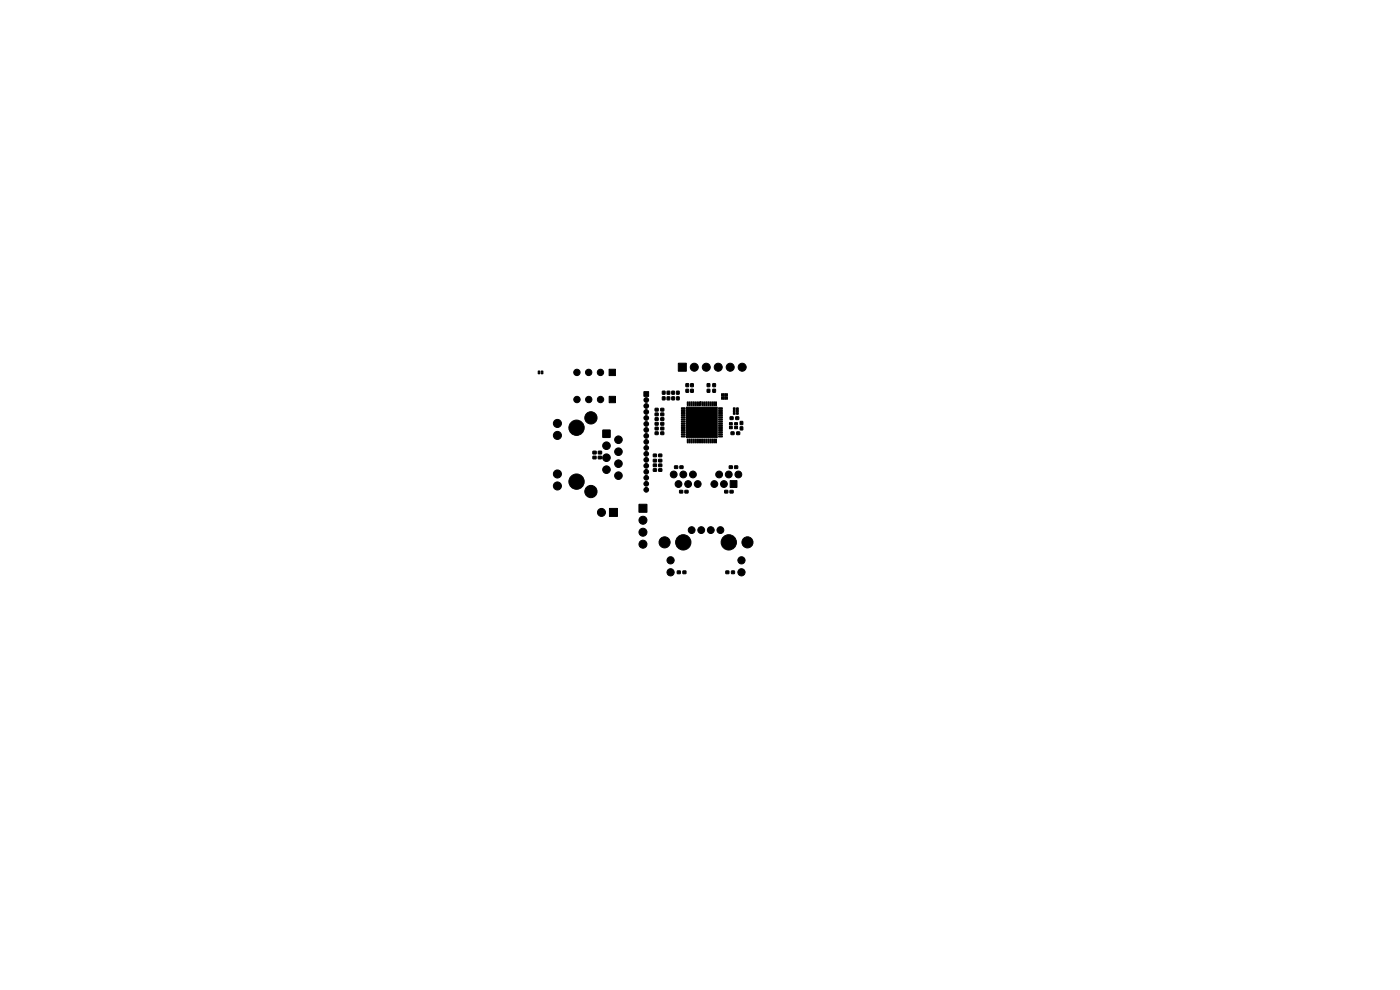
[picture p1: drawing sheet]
<svg xmlns="http://www.w3.org/2000/svg" width="297mm" height="210mm" viewBox="0 0 297 210" stroke-linecap="round" stroke-linejoin="round" font-family="sans-serif">
<g fill="#000" stroke="#000" stroke-width=".21">
<path d="M114.2 78.7h.3v.6h-.3zM114.8 78.7h.4v.6h-.4zM129.2 78.3h1.4v1.4h-1.4zM143.9 77h1.7v1.7h-1.7zM125.8 96.8h.6v.5h-.6zM125.8 95.7h.7v.6h-.7zM126.9 96.8h.7v.5h-.7zM126.9 95.7h.7v.6h-.7zM127.9 91.2h1.5v1.6h-1.5zM129.2 84.1h1.4v1.3h-1.4zM136.6 83.1h1v1h-1zM139 91.6h.6v.6h-.6z"/>
<path d="M139 86.6h.6v.6h-.6zM139 90.6h.6v.6h-.6zM139 87.6h.6v.6h-.6zM139 88.6h.6v.6h-.6zM139 89.6h.6v.6h-.6zM138.6 98.4h.7v.6h-.7zM138.6 97.4h.7v.6h-.7zM138.6 99.4h.7v.6h-.7zM138.6 96.3h.7v.6h-.7zM140.2 91.6h.6v.6h-.6zM140.2 86.6h.6v.6h-.6zM140.2 90.6h.6v.6h-.6z"/>
<path d="M140.2 87.6h.6v.6h-.6zM140.2 88.6h.6v.6h-.6zM140.2 89.6h.6v.6h-.6zM139.7 98.4h.7v.6h-.7zM139.7 97.4h.7v.6h-.7zM139.7 99.4h.7v.6h-.7zM139.7 96.3h.7v.6h-.7zM140.5 83h.6v.6h-.6zM140.5 84.2h.6v.6h-.6zM141.5 83h.6v.6h-.6zM141.5 84.2h.6v.6h-.6zM142.5 83h.6v.6h-.6z"/>
<path d="M142.5 84.2h.6v.6h-.6zM143.1 98.8h.7v.6h-.7zM143.5 83h.6v.6h-.6zM143.5 84.2h.6v.6h-.6zM144.2 98.8h.7v.6h-.7zM144.6 92.5h.7v.2h-.7zM144.6 92.1h.7v.2h-.7zM144.6 91.7h.7v.1l-.7 .1zM144.6 91.3h.7v.1l-.7 .1zM144.6 90.9h.7v.2h-.7zM144.6 90.5h.7v.2h-.7zM144.6 90.1h.7v.2h-.7z"/>
<path d="M144.6 89.7h.7v.1l-.7 .1zM144.6 89.3h.7v.1l-.7 .1zM144.6 88.9h.7v.2h-.7zM144.6 88.5h.7v.2h-.7zM144.6 88.1h.7v.2h-.7zM144.6 87.7h.7v.1l-.7 .1zM144.6 87.3h.7v.1l-.7 .1zM144.6 86.9h.7v.2h-.7zM144.6 86.5h.7v.2h-.7zM145.8 93.2h.2l-.1 .8-.1-.1zM145.8 85.3h.2l-.1 .8-.1-.1zM145.5 81.4h.6v.6h-.6z"/>
<path d="M145.5 82.6h.6v.6h-.6zM146.2 93.2h.2l-.1 .8-.1-.1zM146.2 85.3h.2l-.1 .8-.1-.1zM146.6 93.2h.2v.8l-.2-.1zM146.6 85.3h.2v.8l-.2-.1zM146.5 81.4h.6v.6h-.6zM146.5 82.6h.6v.6h-.6zM147 93.2h.2v.8l-.2-.1zM147 85.3h.2v.8l-.2-.1zM147.4 93.2h.2v.8l-.2-.1zM147.4 85.3h.2v.8l-.2-.1zM147.8 93.2h.2l-.1 .8-.1-.1z"/>
<path d="M147.8 85.3h.2l-.1 .8-.1-.1zM148.2 93.2h.2l-.1 .8-.1-.1zM148.2 85.3h.2l-.1 .8-.1-.1zM148.6 85.2l.2 .1-.1 .7h-.1zM148.6 93.2h.2v.8l-.2-.1zM149 93.2h.2v.8l-.2-.1zM149 85.3h.2v.8l-.2-.1zM149.4 93.2h.2v.8l-.2-.1zM149.4 85.3h.2v.8l-.2-.1zM149.8 93.2h.2l-.1 .8-.1-.1zM149.8 85.3h.2l-.1 .8-.1-.1zM150.2 93.2h.2l-.1 .8-.1-.1z"/>
<path d="M150.2 85.3h.2l-.1 .8-.1-.1zM150 81.4h.6v.6h-.6zM150 82.6h.6v.6h-.6zM150.6 93.2h.2v.8l-.2-.1zM150.6 85.3h.2v.8l-.2-.1zM151 93.2h.2v.8l-.2-.1zM151 85.3h.2v.8l-.2-.1zM151.2 82.6h.6v.6h-.6zM151.2 81.4h.6v.6h-.6zM151.4 93.2h.2v.8l-.2-.1zM151.4 85.3h.2v.8l-.2-.1zM151.8 93.2h.2l-.1 .8-.1-.1z"/>
<path d="M151.8 85.3h.2l-.1 .8-.1-.1zM145.6 86.4h6.6v6.4h-6.6zM152.5 86.5h.7v.2h-.7zM152.5 86.9h.7v.2h-.7zM152.5 87.3h.7v.1l-.7 .1zM152.5 87.7h.7v.1l-.7 .1zM152.5 88.1h.7v.2h-.7zM152.5 88.5h.7v.2h-.7zM152.5 88.9h.7v.2h-.7zM152.5 89.3h.7v.1l-.7 .1zM152.5 89.7h.7v.1l-.7 .1zM152.5 90.1h.7v.2h-.7z"/>
<path d="M152.5 90.5h.7v.2h-.7zM152.5 90.9h.7v.2h-.7zM152.5 91.3h.7v.1l-.7 .1zM152.5 91.7h.7v.1l-.7 .1zM152.5 92.1h.7v.2h-.7zM152.5 92.5h.7v.2h-.7zM153.1 84.2h.2l-.1 .5h-.1zM153.1 83.5h.2l-.1 .5h-.1zM153.4 84.2h.2v.5h-.2zM153.4 83.5h.2v.5h-.2zM153.8 84.2h.2l-.1 .5h-.1zM153.8 83.5h.2l-.1 .5h-.1z"/>
<path d="M154.1 84.2h.2v.5h-.2zM154.1 83.5h.2v.5h-.2zM155.1 91.6h.6v.6h-.6zM154.8 90.4h.5v.6h-.5zM154.8 89.7h.5v.4h-.5zM154.7 98.8h.7v.6h-.7zM154.9 88.4h.6v.6h-.6zM155.6 87.5h.3v.4h-.3zM155.6 87h.3v.4h-.3zM155.6 86.5h.3v.4h-.3zM156.3 91.6h.6v.6h-.6zM156.3 86.5h.3v.4h-.3z"/>
<path d="M156.3 87h.3v.4h-.3zM156.3 87.5h.3v.4h-.3zM155.9 90.4h.6v.6h-.6zM155.9 89.7h.6v.4h-.6zM155.8 98.8h.7v.6h-.7zM156.1 88.4h.6v.6h-.6zM157 90.5h.6v.7h-.6zM157 89.4h.6v.7h-.6zM129.3 107.8h1.7v1.7h-1.7zM135.5 107h1.7v1.7h-1.7zM144.2 104h.6v.6h-.6zM145.3 104h.7v.6h-.7z"/>
<path d="M153.7 104h.7v.6h-.7zM154.9 102h1.4v1.4h-1.4zM154.9 104h.6v.6h-.6zM143.7 121.1h.6v.6h-.6zM144.9 121.1h.6v.6h-.6zM154 121.1h.6v.6h-.6zM155.2 121.1h.6v.6h-.6z"/>
<circle cx="122.4" cy="79" r=".67"/>
<circle cx="124.9" cy="79" r=".67"/>
<circle cx="127.4" cy="79" r=".67"/>
<circle cx="147.3" cy="77.9" r=".85"/>
<circle cx="149.8" cy="77.9" r=".85"/>
<circle cx="152.4" cy="77.9" r=".85"/>
<circle cx="154.9" cy="77.9" r=".85"/>
<circle cx="157.4" cy="77.9" r=".85"/>
<circle cx="118.2" cy="89.8" r=".86"/>
<circle cx="118.2" cy="92.4" r=".86"/>
<circle cx="122.3" cy="90.7" r="1.62"/>
<circle cx="122.4" cy="84.7" r=".67"/>
<circle cx="124.9" cy="84.7" r=".67"/>
<circle cx="125.4" cy="88.6" r="1.3"/>
<circle cx="127.4" cy="84.7" r=".67"/>
<circle cx="128.7" cy="94.5" r=".81"/>
<circle cx="128.7" cy="99.6" r=".81"/>
<circle cx="128.7" cy="97.1" r=".81"/>
<circle cx="131.2" cy="93.3" r=".81"/>
<circle cx="131.2" cy="95.8" r=".81"/>
<circle cx="131.2" cy="98.4" r=".81"/>
<circle cx="137.1" cy="93.7" r=".5"/>
<circle cx="137.1" cy="97.6" r=".5"/>
<circle cx="137.1" cy="95" r=".5"/>
<circle cx="137.1" cy="88.7" r=".5"/>
<circle cx="137.1" cy="98.8" r=".5"/>
<circle cx="137.1" cy="92.5" r=".5"/>
<circle cx="137.1" cy="84.9" r=".5"/>
<circle cx="137.1" cy="86.1" r=".5"/>
<circle cx="137.1" cy="87.4" r=".5"/>
<circle cx="137.1" cy="96.3" r=".5"/>
<circle cx="137.1" cy="91.2" r=".5"/>
<circle cx="137.1" cy="89.9" r=".5"/>
<circle cx="118.2" cy="100.5" r=".86"/>
<circle cx="118.2" cy="103.1" r=".86"/>
<circle cx="122.3" cy="102.2" r="1.62"/>
<circle cx="125.4" cy="104.3" r="1.3"/>
<circle cx="127.6" cy="108.7" r=".85"/>
<circle cx="131.2" cy="100.9" r=".81"/>
<circle cx="136.4" cy="112.9" r=".85"/>
<circle cx="136.4" cy="110.4" r=".85"/>
<circle cx="136.4" cy="115.4" r=".85"/>
<circle cx="137.1" cy="101.4" r=".5"/>
<circle cx="137.1" cy="102.6" r=".5"/>
<circle cx="137.1" cy="100.1" r=".5"/>
<circle cx="137.1" cy="103.9" r=".5"/>
<circle cx="141" cy="115" r="1.18"/>
<circle cx="142.3" cy="118.9" r=".77"/>
<circle cx="142.9" cy="100.6" r=".72"/>
<circle cx="143.9" cy="102.7" r=".72"/>
<circle cx="145" cy="115" r="1.62"/>
<circle cx="145" cy="100.6" r=".72"/>
<circle cx="146" cy="102.7" r=".72"/>
<circle cx="146.7" cy="112.4" r=".72"/>
<circle cx="147" cy="100.6" r=".72"/>
<circle cx="148" cy="102.7" r=".72"/>
<circle cx="148.8" cy="112.4" r=".72"/>
<circle cx="150.8" cy="112.4" r=".72"/>
<circle cx="151.5" cy="102.7" r=".72"/>
<circle cx="152.6" cy="100.6" r=".72"/>
<circle cx="152.8" cy="112.4" r=".72"/>
<circle cx="153.6" cy="102.7" r=".72"/>
<circle cx="154.6" cy="100.6" r=".72"/>
<circle cx="154.6" cy="115" r="1.62"/>
<circle cx="156.6" cy="100.6" r=".72"/>
<circle cx="157.3" cy="118.9" r=".76"/>
<circle cx="158.6" cy="115" r="1.18"/>
<circle cx="142.3" cy="121.4" r=".77"/>
<circle cx="157.3" cy="121.4" r=".76"/>
</g>
</svg>
